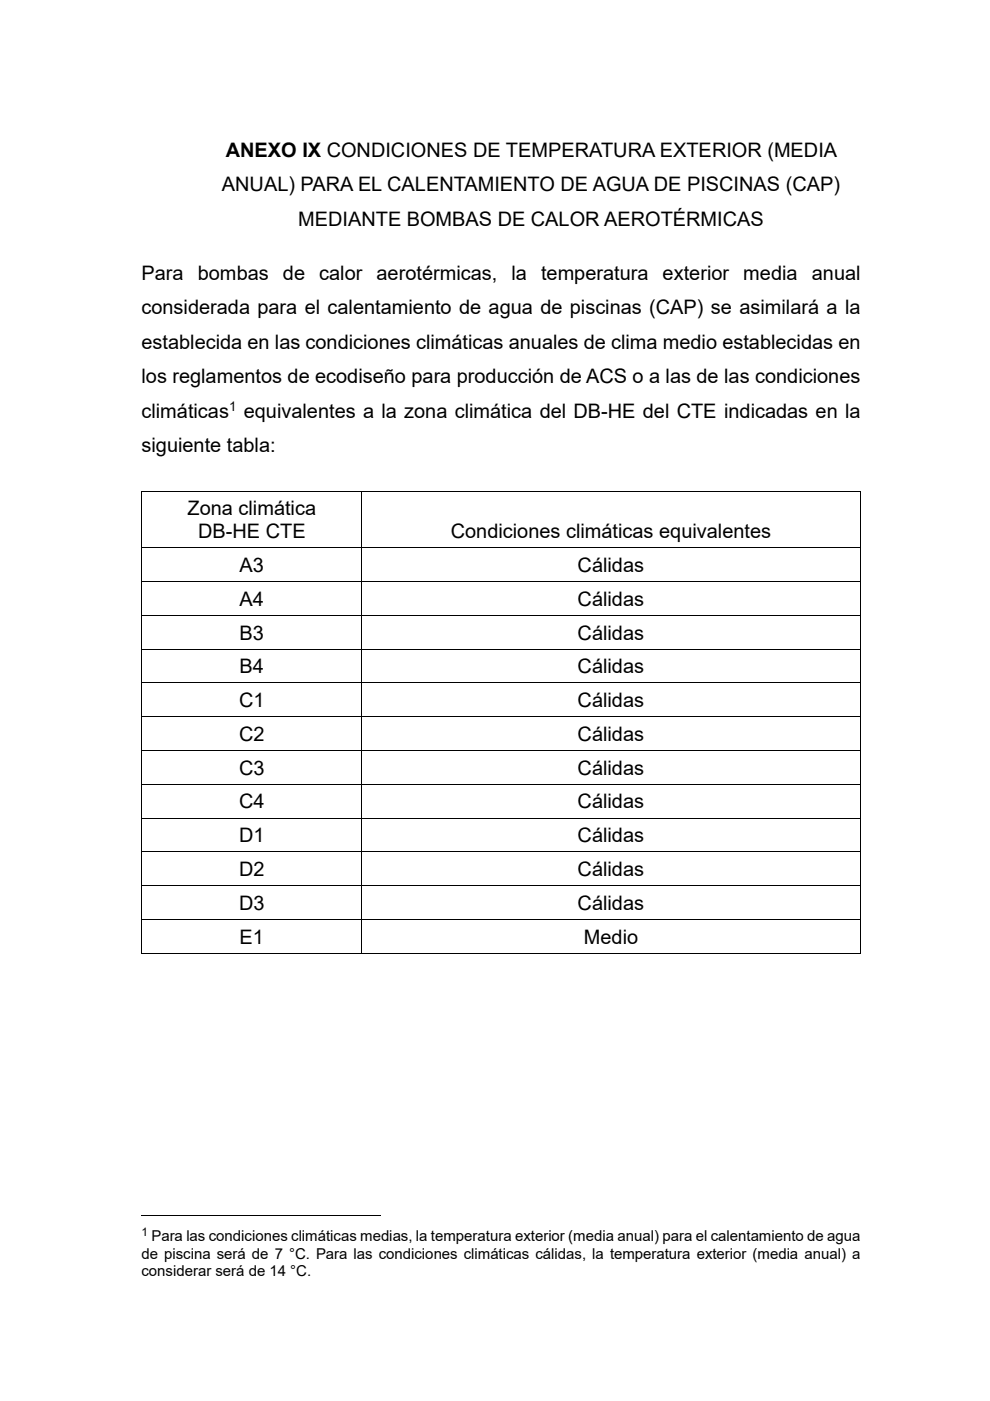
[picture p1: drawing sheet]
<svg xmlns="http://www.w3.org/2000/svg" width="210mm" height="297mm" viewBox="0 0 210 297" stroke-linecap="round" stroke-linejoin="round" font-family="sans-serif">
<defs><g id="words">
<g font-size="4.2">
<text x="47.9" y="33.2">ANEXO IX CONDICIONES DE TEMPERATURA EXTERIOR (MEDIA</text>
<text x="47.1" y="40.5">ANUAL) PARA EL CALENTAMIENTO DE AGUA DE PISCINAS (CAP)</text>
<text x="63.2" y="47.8">MEDIANTE BOMBAS DE CALOR AEROTÉRMICAS</text>
<text x="30" y="59.4">Para</text>
<text x="41.9" y="59.4">bombas</text>
<text x="60" y="59.4">de</text>
<text x="67.7" y="59.4">calor aerotérmicas,</text>
<text x="108.5" y="59.4">la</text>
<text x="114.8" y="59.4">temperatura</text>
<text x="140.6" y="59.4">exterior media</text>
<text x="172.2" y="59.4">anual</text>
<text x="30" y="66.7">considerada para el calentamiento de agua de piscinas (CAP) se asimilará a la</text>
<text x="30" y="74">establecida en las condiciones climáticas anuales de clima medio establecidas en</text>
<text x="30" y="81.3">los reglamentos de ecodiseño para producción de ACS o a las de las condiciones</text>
<text x="30" y="88.6">climáticas</text>
<text x="51.7" y="88.6">equivalentes a la zona climática del DB-HE del CTE indicadas en la</text>
<text x="30" y="95.9">siguiente tabla:</text>
<text x="39.8" y="109.3">Zona climática</text>
<text x="42" y="114.1">DB-HE CTE</text>
<text x="95.6" y="114.1">Condiciones climáticas equivalentes</text>
<text x="50.8" y="121.3">A3</text>
<text x="122.5" y="121.3">Cálidas</text>
<text x="50.8" y="128.4">A4</text>
<text x="122.5" y="128.4">Cálidas</text>
<text x="50.8" y="135.6">B3</text>
<text x="122.5" y="135.6">Cálidas</text>
<text x="50.8" y="142.8">B4</text>
<text x="122.5" y="142.8">Cálidas</text>
<text x="50.7" y="149.9">C1</text>
<text x="122.5" y="149.9">Cálidas</text>
<text x="50.7" y="157.1">C2</text>
<text x="122.5" y="157.1">Cálidas</text>
<text x="50.7" y="164.3">C3</text>
<text x="122.5" y="164.3">Cálidas</text>
<text x="50.7" y="171.4">C4</text>
<text x="122.5" y="171.4">Cálidas</text>
<text x="50.7" y="178.6">D1</text>
<text x="122.5" y="178.6">Cálidas</text>
<text x="50.7" y="185.7">D2</text>
<text x="122.5" y="185.7">Cálidas</text>
<text x="50.7" y="192.9">D3</text>
<text x="122.5" y="192.9">Cálidas</text>
<text x="50.8" y="200.1">E1</text>
<text x="123.8" y="200.1">Medio</text>
</g>
<g font-size="3.2">
<text x="32.1" y="263.2">Para las condiciones climáticas medias, la temperatura exterior (media anual) para el calentamiento de agua</text>
<text x="30" y="267">de piscina será de 7 °C. Para las condiciones climáticas cálidas, la temperatura exterior (media anual) a</text>
<text x="30" y="270.6">considerar será de 14 °C.</text>
</g>
<text font-size="2.8" x="48.6" y="87.1">1</text>
<text font-size="2.5" x="30" y="262">1</text>
</g></defs>
<path d="M30 104.1h.2v.1h-.2zM182.4 104.1h.1v.1h-.1zM182.4 202h.1v.2h-.1z" fill="#000"/>
<g fill="none" stroke="#000" stroke-width=".21">
<path d="M30 104.1h152.5M30 116.2h152.5M30.1 104.2v11.9M30.1 116.2v7M76.8 104.2v11.9M76.8 116.2v7M182.5 104.2v11.9M182.5 116.2v7M30 123.3h152.5M30 130.5h152.5M30 137.6h152.5M30.1 123.4v7"/>
<path d="M30.1 130.6v7M30.1 137.7v7M76.8 123.4v7M76.8 130.6v7M76.8 137.7v7M182.5 123.4v7M182.5 130.6v7M182.5 137.7v7M30 144.8h152.5M30 152h152.5M30 159.1h152.5M30.1 144.9v7"/>
<path d="M30.1 152v7M30.1 159.2v7M76.8 144.9v7M76.8 152v7M76.8 159.2v7M182.5 144.9v7M182.5 152v7M182.5 159.2v7M30 166.3h152.5M30 173.4h152.5M30.1 166.4v7M30.1 173.5v7"/>
<path d="M76.8 166.4v7M76.8 173.5v7M182.5 166.4v7M182.5 173.5v7M30 180.6h152.5M30 187.8h152.5M30 194.9h152.5M30.1 180.7v7M30.1 187.9v6.9M30.1 195v7.2M76.8 180.7v7M76.8 187.9v6.9"/>
<path d="M76.8 195v7.2M182.5 180.7v7M182.5 187.9v6.9M182.5 195v7.2M30 202.1h46.7M76.9 202.1h105.5M30 257.7h50.8"/>
</g>
<use href="#words"/>
</svg>
